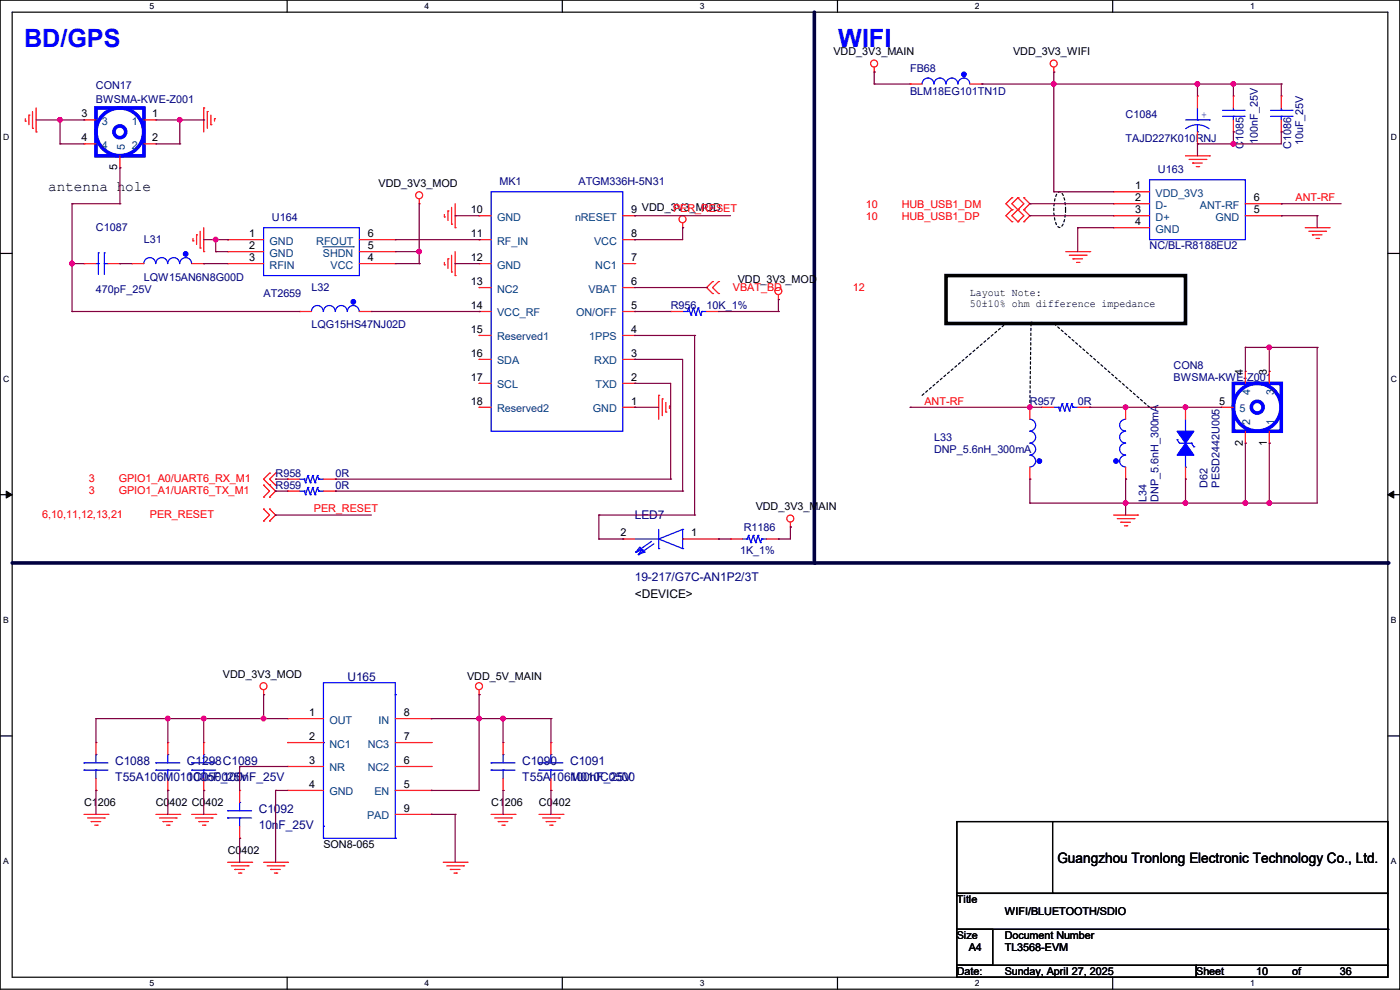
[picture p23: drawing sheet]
<svg xmlns="http://www.w3.org/2000/svg" width="297mm" height="210mm" viewBox="0 0 297 210" stroke-linecap="round" stroke-linejoin="round" font-family="sans-serif">
<defs><g id="words">
<g font-size="5.3" fill="#00f">
<text x="5.1" y="10">BD/GPS</text>
<text x="177.8" y="10">WIFI</text>
</g>
<g font-size="3">
<text x="10.2" y="40.6">antenna hole</text>
<text x="224.3" y="183.1">Guangzhou Tronlong Electronic Technology Co., Ltd.</text>
</g>
<g font-size="2.5" fill="#000080">
<text x="134.7" y="110">LED7</text>
<text x="134.7" y="123.2">19-217/G7C-AN1P2/3T</text>
<text x="73.7" y="144.6">U165</text>
<text x="24.4" y="162.3">C1088</text>
<text x="24.4" y="165.7">T55A106M010C0500100nF_25V</text>
<text x="39.7" y="162.3">C1298C1089</text>
<text x="39.7" y="165.7">100nF_25V</text>
<text x="110.8" y="162.3">C1090</text>
<text x="110.8" y="165.7">T55A106M010C0500</text>
<text x="120.9" y="162.3">C1091</text>
<text x="120.9" y="165.7">100nF_25V</text>
<text x="54.9" y="172.5">C1092</text>
<text x="54.9" y="175.8">10nF_25V</text>
</g>
<text font-size="2.5" x="134.7" y="126.8">&lt;DEVICE&gt;</text>
<g font-size="2.3">
<text x="176.8" y="11.8">VDD_3V3_MAIN</text>
<text x="214.9" y="11.8">VDD_3V3_WIFI</text>
<text x="17.3" y="24.9">3</text>
<text x="17.3" y="30">4</text>
<text x="32.3" y="24.9">1</text>
<text x="32.3" y="30">2</text>
<text x="24.9" y="36.1" transform="rotate(-90 24.9 36.1)">5</text>
<text x="80.3" y="39.7">VDD_3V3_MOD</text>
<text x="240.8" y="40.1">1</text>
<text x="99.9" y="45.2">10</text>
<text x="133.9" y="45.2">9 VDD_3V3_MOD</text>
<text x="240.8" y="42.7">2</text>
<text x="240.8" y="45.2">3</text>
<text x="240.8" y="47.8">4</text>
<text x="266" y="45.2">5</text>
<text x="266" y="42.7">6</text>
<text x="52.9" y="50.3">1</text>
<text x="52.9" y="52.8">2</text>
<text x="78" y="52.8">5</text>
<text x="78" y="50.3">6</text>
<text x="99.9" y="50.3">11</text>
<text x="133.9" y="50.3">8</text>
<text x="52.9" y="55.4">3</text>
<text x="78" y="55.4">4</text>
<text x="99.9" y="55.4">12</text>
<text x="133.9" y="55.4">7</text>
<text x="99.9" y="60.5">13</text>
<text x="99.9" y="65.5">14</text>
<text x="133.9" y="65.5">5</text>
<text x="133.9" y="60.5">6</text>
<text x="156.5" y="60">VDD_3V3_MOD</text>
<text x="205.8" y="62.9">Layout Note:</text>
<text x="205.8" y="65.2">50±10% ohm difference impedance</text>
<text x="99.9" y="70.6">15</text>
<text x="133.9" y="70.6">4</text>
<text x="99.9" y="75.7">16</text>
<text x="133.9" y="75.7">3</text>
<text x="99.9" y="80.8">17</text>
<text x="133.9" y="80.8">2</text>
<text x="263.7" y="79.5" transform="rotate(-90 263.7 79.5)">4</text>
<text x="268.7" y="79.5" transform="rotate(-90 268.7 79.5)">3</text>
<text x="99.9" y="85.9">18</text>
<text x="133.9" y="85.9">1</text>
<text x="258.6" y="85.9">5</text>
<text x="263.7" y="94.5" transform="rotate(-90 263.7 94.5)">2</text>
<text x="268.7" y="94.5" transform="rotate(-90 268.7 94.5)">1</text>
<text x="131.6" y="113.8">2</text>
<text x="146.6" y="113.8">1</text>
<text x="160.3" y="108.3">VDD_3V3_MAIN</text>
<text x="47.3" y="143.8">VDD_3V3_MOD</text>
<text x="99.1" y="144.4">VDD_5V_MAIN</text>
<text x="65.6" y="151.9">1</text>
<text x="85.6" y="151.9">8</text>
<text x="65.6" y="157">2</text>
<text x="85.6" y="157">7</text>
<text x="65.6" y="162.1">3</text>
<text x="65.6" y="167.1">4</text>
<text x="85.6" y="162.1">6</text>
<text x="85.6" y="167.1">5</text>
<text x="17.8" y="171">C1206</text>
<text x="33.1" y="171">C0402 C0402</text>
<text x="85.6" y="172.2">9</text>
<text x="104.2" y="171">C1206</text>
<text x="114.3" y="171">C0402</text>
<text x="68.6" y="179.9">SON8-065</text>
<text x="48.3" y="181.2">C0402</text>
<text x="203" y="191.6">Title</text>
<text x="213.2" y="194.1">WIFI/BLUETOOTH/SDIO</text>
<text x="203" y="199.2">Size</text>
<text x="205.5" y="201.8">A4</text>
<text x="213.1" y="199.2">Document Number</text>
<text x="213.2" y="201.8">TL3568-EVM</text>
<text x="203" y="206.8">Date:</text>
<text x="213.2" y="206.8">Sunday, April 27, 2025</text>
<text x="253.8" y="206.8">Sheet</text>
<text x="266.5" y="206.8">10</text>
<text x="274.1" y="206.8">of</text>
<text x="284.3" y="206.8">36</text>
</g>
<g font-size="2.3" fill="#000080">
<text x="193.1" y="15.3">FB68</text>
<text x="20.4" y="18.9">CON17</text>
<text x="20.4" y="21.9">BWSMA-KWE-Z001</text>
<text x="193.1" y="20.2">BLM18EG101TN1D</text>
<text x="238.8" y="25">C1084</text>
<text x="238.8" y="30.1">TAJD227K010RNJ</text>
<text x="263.8" y="31.5" transform="rotate(-90 263.8 31.5)">C1085</text>
<text x="266.8" y="30.5" transform="rotate(-90 266.8 30.5)">100nF_25V</text>
<text x="273.9" y="31.5" transform="rotate(-90 273.9 31.5)">C1086</text>
<text x="276.5" y="30.8" transform="rotate(-90 276.5 30.8)">10uF_25V</text>
<text x="106" y="39.2">MK1</text>
<text x="122.7" y="39.2">ATGM336H-5N31</text>
<text x="245.7" y="36.7">U163</text>
<text x="57.7" y="46.8">U164</text>
<text x="20.4" y="49.1">C1087</text>
<text x="30.5" y="51.6">L31</text>
<text x="243.9" y="52.9">NC/BL-R8188EU2</text>
<text x="30.5" y="59.5">LQW15AN6N8G00D</text>
<text x="20.4" y="62.1">470pF_25V</text>
<text x="55.9" y="63.1">AT2659</text>
<text x="66.1" y="61.8">L32</text>
<text x="142.3" y="65.6">R956</text>
<text x="149.9" y="65.6">10K_1%</text>
<text x="66.1" y="69.7">LQG15HS47NJ02D</text>
<text x="249" y="78.3">CON8</text>
<text x="249" y="80.9">BWSMA-KWE-Z001</text>
<text x="218.5" y="85.9">R957</text>
<text x="228.6" y="85.9">0R</text>
<text x="198.2" y="93.6">L33</text>
<text x="58.5" y="101.2">R958</text>
<text x="71.2" y="101.2">0R</text>
<text x="198.2" y="96.1">DNP_5.6nH_300mA</text>
<text x="58.5" y="103.7">R959</text>
<text x="71.2" y="103.7">0R</text>
<text x="243.2" y="106.5" transform="rotate(-90 243.2 106.5)">L34</text>
<text x="245.7" y="106.5" transform="rotate(-90 245.7 106.5)">DNP_5.6nH_300mA</text>
<text x="256.2" y="103.4" transform="rotate(-90 256.2 103.4)">D62</text>
<text x="258.7" y="103.4" transform="rotate(-90 258.7 103.4)">PESD2442U005</text>
<text x="157.8" y="112.6">R1186</text>
<text x="157" y="117.4">1K_1%</text>
</g>
<g font-size="2.3" fill="#004080">
<text x="21.6" y="26.5">3</text>
<text x="28" y="26.5">1</text>
<text x="21.6" y="31.6">4</text>
<text x="26.5" y="31.8" transform="rotate(-90 26.5 31.8)">5</text>
<text x="28" y="31.6">2</text>
<text x="245.2" y="41.7">VDD_3V3</text>
<text x="105.5" y="46.8">GND</text>
<text x="122" y="46.8">nRESET</text>
<text x="245.2" y="44.3">D-</text>
<text x="245.2" y="46.8">D+</text>
<text x="254.6" y="44.3">ANT-RF</text>
<text x="257.9" y="46.8">GND</text>
<text x="57.2" y="51.9">GND</text>
<text x="67.1" y="51.9">RFOUT</text>
<text x="105.5" y="51.9">RF_IN</text>
<text x="126" y="51.9">VCC</text>
<text x="245.2" y="49.4">GND</text>
<text x="57.2" y="54.4">GND</text>
<text x="57.2" y="57">RFIN</text>
<text x="68.5" y="54.4">SHDN</text>
<text x="70.1" y="57">VCC</text>
<text x="105.5" y="57">GND</text>
<text x="126.3" y="57">NC1</text>
<text x="105.5" y="62.1">NC2</text>
<text x="124.9" y="62.1">VBAT</text>
<text x="105.5" y="67.1">VCC_RF</text>
<text x="122.2" y="67.1">ON/OFF</text>
<text x="105.5" y="72.2">Reserved1</text>
<text x="105.5" y="77.3">SDA</text>
<text x="125" y="72.2">1PPS</text>
<text x="126.1" y="77.3">RXD</text>
<text x="105.5" y="82.4">SCL</text>
<text x="126.3" y="82.4">TXD</text>
<text x="265.3" y="83.9" transform="rotate(-90 265.3 83.9)">4</text>
<text x="270.3" y="83.9" transform="rotate(-90 270.3 83.9)">3</text>
<text x="105.5" y="87.5">Reserved2</text>
<text x="125.8" y="87.5">GND</text>
<text x="262.9" y="87.5">5</text>
<text x="265.3" y="90.2" transform="rotate(-90 265.3 90.2)">2</text>
<text x="270.3" y="90.2" transform="rotate(-90 270.3 90.2)">1</text>
<text x="69.9" y="153.5">OUT</text>
<text x="80.3" y="153.5">IN</text>
<text x="69.9" y="158.6">NC1</text>
<text x="78" y="158.6">NC3</text>
<text x="69.9" y="163.7">NR</text>
<text x="78" y="163.7">NC2</text>
<text x="69.9" y="168.7">GND</text>
<text x="77.9" y="173.8">PAD</text>
<text x="79.4" y="168.7">EN</text>
</g>
<text font-size="2.3" fill="#00f" x="254.8" y="25">+</text>
<g font-size="2.3" fill="#f00">
<text x="142.8" y="45">PER_RESET</text>
<text x="183.7" y="44">10</text>
<text x="183.7" y="46.6">10</text>
<text x="191.3" y="44">HUB_USB1_DM</text>
<text x="191.3" y="46.6">HUB_USB1_DP</text>
<text x="274.9" y="42.7">ANT-RF</text>
<text x="155.5" y="61.8">VBAT_BD</text>
<text x="180.9" y="61.8">12</text>
<text x="196.1" y="85.9">ANT-RF</text>
<text x="18.8" y="102.2">3</text>
<text x="18.8" y="104.7">3</text>
<text x="25.2" y="104.7">GPIO1_A1/UART6_TX_M1</text>
<text x="25.2" y="102.2">GPIO1_A0/UART6_RX_M1</text>
<text x="8.9" y="109.8">6,10,11,12,13,21</text>
<text x="31.8" y="109.8">PER_RESET</text>
<text x="66.6" y="108.5">PER_RESET</text>
</g>
<g font-size="1.8">
<text x="31.7" y="1.9">5</text>
<text x="90.1" y="1.9">4</text>
<text x="148.5" y="1.9">3</text>
<text x="206.8" y="1.9">2</text>
<text x="265.2" y="1.9">1</text>
<text x=".7" y="29.8">D</text>
<text x="295.1" y="29.8">D</text>
<text x=".7" y="80.9">C</text>
<text x="295.1" y="80.9">C</text>
<text x=".7" y="132.1">B</text>
<text x="295.1" y="132.1">B</text>
<text x=".7" y="183.3">A</text>
<text x="295.1" y="183.3">A</text>
<text x="31.7" y="209.2">5</text>
<text x="90.1" y="209.2">4</text>
<text x="148.5" y="209.2">3</text>
<text x="206.8" y="209.2">2</text>
<text x="265.2" y="209.2">1</text>
</g>
</g></defs>
<path d="M0 0h297v209.8h-297zM2.6 2.6h291.8v204.7h-291.8z" fill="none" stroke="#000" stroke-width=".25"/>
<g fill="#fff">
<path d="M31.8 .3h.9v2h-.9z"/>
<path d="M31.8 207.6h.9v2h-.9z"/>
</g>
<path d="M60.9 0v2.6M60.9 207.3v2.5" fill="none" stroke="#000" stroke-width=".25"/>
<g fill="#fff">
<path d="M90.1 .3h1v2h-1z"/>
<path d="M90.1 207.6h1v2h-1z"/>
</g>
<path d="M119.3 0v2.6M119.3 207.3v2.5" fill="none" stroke="#000" stroke-width=".25"/>
<g fill="#fff">
<path d="M148.5 .3h.9v2h-.9z"/>
<path d="M148.5 207.6h.9v2h-.9z"/>
</g>
<path d="M177.7 0v2.6M177.7 207.3v2.5" fill="none" stroke="#000" stroke-width=".25"/>
<g fill="#fff">
<path d="M206.8 .3h1v2h-1z"/>
<path d="M206.8 207.6h1v2h-1z"/>
</g>
<path d="M236.1 0v2.6M236.1 207.3v2.5" fill="none" stroke="#000" stroke-width=".25"/>
<g fill="#fff">
<path d="M265.2 .3h1v2h-1z"/>
<path d="M265.2 207.6h1v2h-1z"/>
<path d="M.7 28.2h1.2v1.9h-1.2z"/>
<path d="M295.1 28.2h1.2v1.9h-1.2z"/>
<path d="M.7 79.3h1.2v2h-1.2z"/>
<path d="M295.1 79.3h1.2v2h-1.2z"/>
</g>
<path d="M0 53.8h2.6M294.4 53.8h2.6" fill="none" stroke="#000" stroke-width=".25"/>
<g fill="#fff">
<path d="M.7 130.5h1.2v2h-1.2z"/>
<path d="M295.1 130.5h1.1v2h-1.1z"/>
</g>
<path d="M0 104.9h2.6M294.4 104.9h2.6" fill="none" stroke="#000" stroke-width=".25"/>
<path d="M1.3 104.2l1.3 .7-1.3 .8zM294.4 104.9l1.3-.7v1.5z" fill="#000" stroke="#000" stroke-width=".21"/>
<g fill="#fff">
<path d="M.7 181.7h1.2v2h-1.2z"/>
<path d="M295.1 181.7h1.1v2h-1.1z"/>
</g>
<path d="M0 156.1h2.6M294.4 156.1h2.6" fill="none" stroke="#000" stroke-width=".25"/>
<path d="M213.4 68.6h.1M218.7 68.4h.1M223.6 68.6h.1M195.6 83.9l17.8-15.3M218.5 86.4l.2-18M243.9 86.4l-20.3-17.8" fill="none" stroke="#000" stroke-width=".25" stroke-dasharray=".5 .5"/>
<path d="M200.7 58.5h50.8v10.1h-50.8z" fill="none" stroke="#000" stroke-width=".76"/>
<path d="M224.5 40.8l.3-.1a1.6 1.6 0 0 1 1 1.4 8.9 8.9 0 0 1-.4 5.8l-.6 .4a1.6 1.6 0 0 1-1-1.5 8.9 8.9 0 0 1 .5-5.7z" fill="none" stroke="#000" stroke-width=".25" stroke-dasharray=".5"/>
<path d="M172.8 2.6v116.8" fill="none" stroke="#000040" stroke-width=".76"/>
<circle cx="172.8" cy="119.4" r=".38" fill="#000040"/>
<path d="M2.6 119.4h291.8" fill="none" stroke="#000040" stroke-width=".76"/>
<circle cx="294.4" cy="119.4" r=".38" fill="#000040"/>
<g fill="none" stroke="#f00" stroke-width=".25">
<path d="M185.5 15.3h.1M185.5 14.3v1M193.1 17.8h.1M193.1 17.8h2.5M205.8 17.8h2.5M208.3 17.8h.1M223.6 15.3h.1M223.6 14.3v1M5.4 25.7h.1M5.4 25.2v.5M6.1 24.4h.1M6.1 24.4v2.1"/>
<path d="M6.9 27.2h.1M6.9 23.7v3.5M7.7 28h.1M7.7 22.9v5.1M17.8 25.4h.1M17.8 30.5h.1M17.8 25.4h2.6M17.8 30.5h2.6M25.4 35.6h.1M25.4 33.1v2.5M30.5 25.4h2.6M30.5 30.5h2.6"/>
<path d="M33.1 25.4h.1M33.1 30.5h.1M43.2 22.9h.1M43.2 22.9v5.1M44 23.7h.1M44 23.7v3.5M44.7 26.5h.1M44.7 24.4v2.1M45.5 25.2h.1M45.5 25.2v.5M251.5 33.1h5.1M252.3 33.8h3.5"/>
<path d="M253 34.6h.1M253 34.6h2.1M253.8 35.3h.5M254 20.4h.1M254 30.5h.1M254 20.4v2.5M254 28v2.5M254.3 35.3h.1M255.8 33.8h.1M256.6 33.1h.1M261.7 20.4h.1M261.7 28h.1"/>
<path d="M261.7 20.4v2.5M261.7 25.4v2.6M271.8 20.4h.1M271.8 28h.1M271.8 20.4v2.5M271.8 25.4v2.6M17.8 55.9h.1M17.8 55.9h2.6M22.9 55.9h2.5M25.4 55.9h.1M28 55.9h.1M28 55.9h2.5"/>
<path d="M40.7 55.9h2.5M40.9 51.1h.1M40.9 50.6v.5M41.7 49.8h.1M41.7 49.8v2.1M42.5 52.6h.1M42.5 49.1v3.5M43.2 53.4h.1M43.2 55.9h.1M43.2 48.3v5.1M48.3 50.8h.1M48.3 53.4h.1"/>
<path d="M48.3 55.9h.1M48.3 53.4h7.6M48.3 50.8h7.6M48.3 55.9h7.6M76.2 53.4h7.7M76.2 50.8h7.7M76.2 55.9h7.7M83.9 55.9h.1M83.9 53.4h.1M83.9 50.8h.1M88.9 43.2h.1M88.9 42.2v1"/>
<path d="M94.3 46h.1M94.3 56.2h.1M94.3 45.5v.5M94.3 55.7v.5M95 44.7h.1M95 54.9h.1M95 44.7v2.1M95 54.9v2M95.8 47.5h.1M95.8 57.7h.1M95.8 44v3.5M95.8 54.1v3.6"/>
<path d="M96.6 48.3h.1M96.6 58.5h.1M96.6 43.2v5.1M96.6 53.4v5.1M101.6 45.8h.1M101.6 50.8h.1M101.6 55.9h.1M101.6 50.8h2.6M101.6 55.9h2.6M101.6 45.8h2.6M132.1 50.8h2.6M132.1 55.9h2.6"/>
<path d="M132.1 45.8h2.6M134.7 55.9h.1M134.7 50.8h.1M134.7 45.8h.1M144.8 48.3h.1M144.8 47.3v1M151.2 59.7h.1M151.2 59.7l-1.3 1.3 1.3 1.3M152.4 59.7h.1M152.4 59.7l-1.2 1.3 1.2 1.3M214.7 42h.1M214.7 44.5h.1"/>
<path d="M214.7 47h.1M214.7 42l-1.3 1.2 1.3 1.3M214.7 44.5l-1.3 1.3 1.3 1.2M215.9 44.5h.1M215.9 42h.1M215.9 47h.1M215.9 42l1.3 1.2-2.5 2.6 1.2 1.2M215.9 42l-1.2 1.2 2.5 2.6-1.3 1.2M217.2 42h.1M217.2 44.5h.1M217.2 47h.1M217.2 42l1.3 1.2-1.3 1.3"/>
<path d="M217.2 44.5l1.3 1.3-1.3 1.2M226.1 53.4h5.1M226.9 54.1h3.5M227.6 54.9h.1M227.6 54.9h2.1M228.4 55.7h.5M228.9 55.7h.1M230.4 54.1h.1M231.2 53.4h.1M236.3 40.7h.1M236.3 43.2h.1M236.3 45.8h.1"/>
<path d="M236.3 48.3h.1M236.3 48.3h7.6M236.3 45.8h7.6M236.3 40.7h7.6M236.3 43.2h7.6M264.2 45.8h7.6M264.2 43.2h7.6M271.8 45.8h.1M271.8 43.2h.1M276.9 48.3h5.1M277.7 49.1h3.5M278.4 49.8h.1"/>
<path d="M278.4 49.8h2.1M279.2 50.6h.5M279.7 50.6h.1M281.2 49.1h.1M282 48.3h.1M63.5 66.1h.1M63.5 66.1h2.6M76.2 66.1h2.6M78.8 66.1h.1M101.6 61h.1M101.6 66.1h.1M101.6 71.2h.1"/>
<path d="M101.6 76.2h.1M101.6 66.1h2.6M101.6 76.2h2.6M101.6 71.2h2.6M101.6 61h2.6M132.1 66.1h2.6M132.1 76.2h2.6M132.1 71.2h2.6M132.1 61h2.6M134.7 76.2h.1M134.7 71.2h.1M134.7 66.1h.1"/>
<path d="M134.7 61h.1M142.3 66.1h.1M142.3 66.1h2.5M149.9 66.1h2.5M151.2 62.3h.1M152.4 62.3h.1M152.4 66.1h.1M165.1 63.5h.1M165.1 62.5v1M264.2 78.8h.1M264.2 78.8v2.5M269.3 78.8h.1"/>
<path d="M269.3 78.8v2.5M101.6 81.3h.1M101.6 86.4h.1M101.6 86.4h2.6M101.6 81.3h2.6M132.1 86.4h2.6M132.1 81.3h2.6M134.7 86.4h.1M134.7 81.3h.1M139.7 83.9h.1M139.7 83.9v5M140.5 84.6h.1"/>
<path d="M140.5 84.6v3.6M141.3 87.4h.1M141.3 85.4v2M142 86.1h.1M142 86.1v.6M218.5 86.4h.1M218.5 86.4v2.5M218.5 99.1v2.5M221 86.4h.1M221 86.4h2.6M228.6 86.4h2.6M231.2 86.4h.1"/>
<path d="M238.8 86.4h.1M238.8 86.4v2.5M238.8 99.1v2.5M251.5 86.4h.1M251.5 86.4v2.5M251.5 99.1v2.5M259.1 86.4h.1M259.1 86.4h2.6M264.2 94h.1M264.2 91.5v2.5M269.3 94h.1M269.3 91.5v2.5"/>
<path d="M55.9 108h.1M55.9 110.5h.1M55.9 105.5h.1M55.9 102.9h.1M55.9 108l1.3 1.3-1.3 1.2M55.9 102.9l1.3 1.3-1.3 1.3M57.2 110.5h.1M57.2 108h.1M57.2 102.9h.1M57.2 105.5h.1M57.2 100.4h.1M57.2 108l1.3 1.3-1.3 1.2"/>
<path d="M57.2 100.4l-1.3 1.2 2.6 2.6-1.3 1.3M58.5 102.9h.1M58.5 100.4h.1M58.5 100.4l-1.3 1.2 1.3 1.3M61 104.2h.1M61 101.6h.1M61 104.2h2.5M61 101.6h2.5M68.6 104.2h2.6M68.6 101.6h2.6M71.2 104.2h.1M71.2 101.6h.1"/>
<path d="M132.1 114.3h.1M132.1 114.3h2.6M144.8 114.3h7.6M152.4 114.3h.1M155 114.3h.1M155 114.3h2.5M162.6 114.3h2.5M165.1 114.3h.1M167.7 111.8h.1M167.7 110.8v1M218.5 101.6h.1M236.3 109.3h5"/>
<path d="M237 110h3.6M237.8 110.8h.1M237.8 110.8h2M238.5 111.5h.6M238.8 101.6h.1M239.1 111.5h.1M240.6 110h.1M241.3 109.3h.1M251.5 101.6h.1M20.4 157.5h.1M20.4 157.5v2.6M35.6 157.5h.1"/>
<path d="M35.6 157.5v2.6M43.2 157.5h.1M43.2 157.5v2.6M55.9 147.4h.1M55.9 146.3v1.1M61 157.5h.1M61 152.4h.1M61 157.5h7.6M61 152.4h7.6M83.9 157.5h7.6M83.9 152.4h7.6M91.5 157.5h.1"/>
<path d="M91.5 152.4h.1M101.6 147.4h.1M101.6 146.3v1.1M106.7 157.5h.1M106.7 157.5v2.6M116.9 157.5h.1M116.9 157.5v2.6M17.8 172.8h5.1M18.6 173.5h3.5M19.3 174.3h.1M19.3 174.3h2.1M20.1 175h.5"/>
<path d="M20.4 167.7h.1M20.4 165.1v2.6M20.6 175h.1M22.1 173.5h.1M22.9 172.8h.1M33.1 172.8h5M33.8 173.5h3.6M34.6 174.3h.1M34.6 174.3h2M35.3 175h.6M35.6 167.7h.1M35.6 165.1v2.6"/>
<path d="M35.9 175h.1M37.4 173.5h.1M38.1 172.8h.1M40.7 172.8h5.1M41.4 173.5h3.6M42.2 174.3h.1M42.2 174.3h2M43 175h.5M43.2 167.7h.1M43.2 165.1v2.6M43.5 175h.1M45 173.5h.1"/>
<path d="M45.8 172.8h.1M50.8 177.8h.1M50.8 167.7h.1M50.8 167.7v2.5M50.8 175.3v2.5M61 162.6h.1M61 167.7h.1M61 162.6h7.6M61 167.7h7.6M83.9 172.8h7.6M83.9 162.6h7.6M83.9 167.7h7.6"/>
<path d="M91.5 162.6h.1M91.5 167.7h.1M91.5 172.8h.1M104.2 172.8h5.1M104.9 173.5h3.6M105.7 174.3h.1M105.7 174.3h2M106.5 175h.5M106.7 167.7h.1M106.7 165.1v2.6M107 175h.1M108.5 173.5h.1"/>
<path d="M109.3 172.8h.1M114.3 172.8h5.1M115.1 173.5h3.6M115.9 174.3h.1M115.9 174.3h2M116.6 175h.5M116.9 167.7h.1M116.9 165.1v2.6M117.1 175h.1M118.7 173.5h.1M119.4 172.8h.1M48.3 182.9h5.1"/>
<path d="M49.1 183.7h3.5M49.8 184.4h.1M49.8 184.4h2.1M50.6 185.2h.5M51.1 185.2h.1M52.6 183.7h.1M53.4 182.9h.1M55.9 182.9h5.1M56.7 183.7h3.5M57.4 184.4h.1M57.4 184.4h2.1M58.2 185.2h.5"/>
<path d="M58.7 185.2h.1M60.2 183.7h.1M61 182.9h.1M94 182.9h5.1M94.8 183.7h3.5M95.5 184.4h.1M95.5 184.4h2.1M96.3 185.2h.5M96.8 185.2h.1M98.3 183.7h.1M99.1 182.9h.1"/>
<circle cx="185.4" cy="13.5" r=".74"/>
<circle cx="223.5" cy="13.5" r=".74"/>
<circle cx="88.9" cy="41.4" r=".74"/>
<circle cx="144.8" cy="46.5" r=".74"/>
<circle cx="165.1" cy="61.7" r=".74"/>
<circle cx="167.7" cy="110" r=".74"/>
<circle cx="55.9" cy="145.6" r=".74"/>
<circle cx="101.6" cy="145.6" r=".74"/>
</g>
<path d="M203 174.3h91.4v15.2h-91.4zM223.3 174.3v15.2M203 189.5h91.4v7.6h-91.4zM203 197.1h7.6v7.7h-7.6zM223.3 189.5h.1M294.4 197.1h.1M294.4 197.1v7.7M203 204.8h50.8v2.5h-50.8zM253.8 204.8h40.6v2.5h-40.6z" fill="none" stroke="#000" stroke-width=".25"/>
<g fill="none" stroke="#00f" stroke-width=".76">
<path d="M20.4 22.9h10.1v10.2h-10.1zM261.7 81.3h10.1v10.2h-10.1z"/>
<circle cx="25.4" cy="28" r="5.1"/>
<circle cx="25.4" cy="28" r="1.25"/>
<circle cx="266.7" cy="86.4" r="5.1"/>
<circle cx="266.7" cy="86.4" r="1.25"/>
</g>
<g fill="none" stroke="#00f" stroke-width=".25">
<path d="M195.6 17.8a1.25 1.25 0 0 1 1.3-1.2 1.25 1.25 0 0 1 1.2 1.2M198.2 17.8a1.25 1.25 0 0 1 1.2-1.2 1.25 1.25 0 0 1 1.3 1.2M200.7 17.8a1.25 1.25 0 0 1 1.3-1.2 1.25 1.25 0 0 1 1.2 1.2M203.2 17.8a1.25 1.25 0 0 1 1.3-1.2 1.25 1.25 0 0 1 1.2 1.2M243.9 38.1h20.3v12.7h-20.3zM251.5 25.4h5.1M254 28h.1M254 25.4h.1M254 26.5l1.6 .3 .9 .5M254 26.5l-1 .1-1.4 .7M254 22.9v2.5M254 26.5v1.5"/>
<path d="M256.6 25.4h.1M259.4 24.7h4.5M259.4 23.4h4.5M261.7 23.4h.1M261.7 24.7h.1M261.7 22.9v.5M261.7 24.7v.7M263.9 24.7h.1M263.9 23.4h.1M269.5 24.7h4.6M269.5 23.4h4.6M271.8 23.4h.1"/>
<path d="M271.8 24.7h.1M271.8 22.9v.5M271.8 24.7v.7M274.1 24.7h.1M274.1 23.4h.1M20.4 55.9h.5M20.9 55.9h.1M20.9 53.6h.1M20.9 53.6v4.6M22.1 53.6h.1M22.1 55.9h.1M22.1 55.9h.8"/>
<path d="M22.1 53.6v4.6M30.5 55.9a1.27 1.27 0 0 1 1.3-1.2 1.27 1.27 0 0 1 1.3 1.2 1.25 1.25 0 0 1 1.2-1.2 1.25 1.25 0 0 1 1.3 1.2M35.6 55.9a1.25 1.25 0 0 1 1.3-1.2 1.25 1.25 0 0 1 1.2 1.2M38.1 55.9a1.25 1.25 0 0 1 1.3-1.2 1.25 1.25 0 0 1 1.2 1.2M55.9 48.3h20.3v10.2h-20.3zM104.2 40.7h27.9v50.8h-27.9zM66.1 66.1a1.25 1.25 0 0 1 1.2-1.3 1.25 1.25 0 0 1 1.3 1.3M68.6 66.1a1.25 1.25 0 0 1 1.3-1.3 1.25 1.25 0 0 1 1.2 1.3M71.2 66.1a1.25 1.25 0 0 1 1.2-1.3 1.25 1.25 0 0 1 1.3 1.3M73.7 66.1a1.25 1.25 0 0 1 1.3-1.3 1.25 1.25 0 0 1 1.2 1.3M144.8 66.1h1M145.8 66.1h.1"/>
<path d="M146.1 65.3h.1M146.1 65.3l.5 1.5M146.1 65.3l-.3 .8M146.6 66.8h.1M147.1 65.3h.1M147.1 65.3l.5 1.5M147.1 65.3l-.5 1.5M147.6 66.8h.1M148.1 65.3h.1M148.1 65.3l.5 1.5M148.1 65.3l-.5 1.5M148.6 66.8h.1"/>
<path d="M148.9 66.1h.1M148.9 66.1l-.3 .7M148.9 66.1h1M218.5 96.6a1.25 1.25 0 0 1 1.2 1.2 1.25 1.25 0 0 1-1.2 1.3M218.5 94a1.25 1.25 0 0 1 1.2 1.3 1.25 1.25 0 0 1-1.2 1.2M218.5 91.5a1.25 1.25 0 0 1 1.2 1.2 1.25 1.25 0 0 1-1.2 1.3M218.5 88.9a1.25 1.25 0 0 1 1.2 1.3 1.25 1.25 0 0 1-1.2 1.2M223.6 86.4h1M224.6 86.4h.1M224.6 86.4l.2 .8M224.8 87.2h.1M225.3 85.6h.1"/>
<path d="M225.3 85.6l.5 1.6M225.3 85.6l-.5 1.6M225.8 87.2h.1M226.4 85.6h.1M226.4 85.6l.5 1.6M226.4 85.6l-.6 1.6M226.9 87.2h.1M227.4 85.6h.1M227.4 85.6l.2 .8M227.4 85.6l-.5 1.6M227.6 86.4h.1M227.6 86.4h1"/>
<path d="M238.8 96.6a1.25 1.25 0 0 0-1.3 1.2 1.25 1.25 0 0 0 1.3 1.3M238.8 94a1.25 1.25 0 0 0-1.3 1.3 1.25 1.25 0 0 0 1.3 1.2M238.8 91.5a1.25 1.25 0 0 0-1.3 1.2 1.25 1.25 0 0 0 1.3 1.3M238.8 88.9a1.25 1.25 0 0 0-1.3 1.3 1.25 1.25 0 0 0 1.3 1.2M249.7 93.3h.1M249.7 93.3l.5 .7h2.6M251.5 91.5h.1M251.5 99.1h.1M251.5 88.9v2.6M251.5 96.6v2.5M252.8 94h.1M252.8 94l.5 .8"/>
<path d="M253.3 94.8h.1M63.5 104.2h1.1M63.5 101.6h1.1M64.6 104.2h.1M64.6 101.6h.1M64.6 104.2l.2 .7M64.6 101.6l.2 .8M64.8 104.9h.1M64.8 102.4h.1M65.3 103.4h.1M65.3 100.9h.1M65.3 103.4l.5 1.5"/>
<path d="M65.3 103.4l-.5 1.5M65.3 100.9l.5 1.5M65.3 100.9l-.5 1.5M65.8 104.9h.1M65.8 102.4h.1M66.3 103.4h.1M66.3 100.9h.1M66.3 103.4l.5 1.5M66.3 103.4l-.5 1.5M66.3 100.9l.5 1.5M66.3 100.9l-.5 1.5M66.8 104.9h.1"/>
<path d="M66.8 102.4h.1M67.4 103.4h.1M67.4 100.9h.1M67.4 103.4l.2 .8M67.4 103.4l-.6 1.5M67.4 100.9l.2 .7M67.4 100.9l-.6 1.5M67.6 104.2h.1M67.6 101.6h.1M67.6 104.2h1M67.6 101.6h1M134.7 114.3h5"/>
<path d="M134.9 117.1h.1M135.4 117.6h.1M135.7 116.1h.1M135.7 116.1l1 1M135.7 116.1l-.8 1M136.2 116.6h.1M136.2 116.6l-.8 1M136.2 116.6l-1.3 .5M136.7 117.1h.1M136.7 117.1l-1.3 .5M138.2 114.9l-3.3 2.2M138.7 115.4l-3.3 2.2"/>
<path d="M139.7 114.3h.1M139.7 116.4h.1M139.7 114.3l5.1 2.1M139.7 112.3v4.1M144.8 114.3h.1M144.8 112.3h.1M144.8 116.4h.1M144.8 112.3l-5.1 2M144.8 112.3v4.1M157.5 114.3h1M158.5 114.3h.1M158.8 113.6h.1"/>
<path d="M158.8 113.6l.5 1.5M158.8 113.6l-.3 .7M159.3 115.1h.1M159.8 113.6h.1M159.8 113.6l.5 1.5M159.8 113.6l-.5 1.5M160.3 115.1h.1M160.8 113.6h.1M160.8 113.6l.5 1.5M160.8 113.6l-.5 1.5M161.3 115.1h.1M161.6 114.3h.1"/>
<path d="M161.6 114.3h1M161.6 114.3l-.3 .8M68.6 144.8h15.3v33h-15.3zM68.6 157.5h.1M83.9 147.4h.1M17.8 161.8h.1M17.8 163.4h.1M17.8 161.8h5.1M17.8 163.4h5.1M20.4 160.1h.1M20.4 163.4h.1M20.4 160.1v1.7"/>
<path d="M20.4 163.4v1.7M33.1 161.8h.1M33.1 163.4h.1M33.1 161.8h5M33.1 163.4h5M35.6 160.1h.1M35.6 163.4h.1M35.6 160.1v1.7M35.6 163.4v1.7M40.7 161.8h.1M40.7 163.4h.1M40.7 161.8h5.1"/>
<path d="M40.7 163.4h5.1M43.2 160.1h.1M43.2 163.4h.1M43.2 160.1v1.7M43.2 163.4v1.7M48.3 172h.1M48.3 173.5h.1M48.3 172h5.1M48.3 173.5h5.1M50.8 170.2h.1M50.8 173.5h.1M50.8 170.2v1.8"/>
<path d="M50.8 173.5v1.8M68.6 177.8h.1M68.6 175.3h.1M83.9 167.7h.1M83.9 177.8h.1M104.2 161.8h.1M104.2 163.4h.1M104.2 161.8h5.1M104.2 163.4h5.1M106.7 160.1h.1M106.7 163.4h.1M106.7 160.1v1.7"/>
<path d="M106.7 163.4v1.7M114.3 161.8h.1M114.3 163.4h.1M114.3 161.8h5.1M114.3 163.4h5.1M116.9 160.1h.1M116.9 163.4h.1M116.9 160.1v1.7M116.9 163.4v1.7"/>
</g>
<path d="M68.5 52.4h6.5M75 52.4h.1" fill="none" stroke="#004080" stroke-width=".21"/>
<g fill="#00f" stroke="#00f" stroke-width=".25">
<path d="M249.7 91.5h3.6l-1.8 2.5z" fill-rule="evenodd"/>
<path d="M251.5 94l1.8 2.6h-3.6z" fill-rule="evenodd"/>
<circle cx="75" cy="64" r=".49"/>
<circle cx="236.7" cy="97.8" r=".49"/>
<circle cx="204.5" cy="15.8" r=".49"/>
<circle cx="39.4" cy="53.9" r=".49"/>
<circle cx="220.5" cy="97.8" r=".49"/>
</g>
<g fill="none" stroke="#800040" stroke-width=".25">
<path d="M185.5 15.3h.1M185.5 17.8h.1M185.5 17.8h7.6M185.5 15.3v2.5M208.3 17.8h.1M208.3 17.8h63.5M223.6 15.3h.1M223.6 17.8h.1M223.6 15.3v25.4M254 17.8h.1M254 17.8v2.6M261.7 17.8h.1"/>
<path d="M261.7 17.8v2.6M271.8 17.8h.1M271.8 17.8v2.6M7.7 25.4h10.1M12.7 25.4h.1M12.7 30.5h.1M12.7 30.5h5.1M12.7 25.4v5.1M17.8 25.4h.1M25.4 35.6h.1M25.4 35.6v7.6M33.1 30.5h5"/>
<path d="M33.1 25.4h10.1M38.1 25.4h.1M38.1 30.5h.1M38.1 25.4v5.1M43.2 25.4h.1M254 30.5h.1M254 30.5v2.6M261.7 28h.1M261.7 30.5h.1M261.7 28v2.5M271.8 28h.1M271.8 28v2.5h-17.8"/>
<path d="M15.3 55.9h.1M15.3 43.2h.1M15.3 43.2h10.1M15.3 55.9h2.5M15.3 43.2v22.9M25.4 55.9h.1M25.4 43.2h.1M25.4 55.9h2.6M43.2 55.9h.1M43.2 55.9h5.1M43.2 50.8h5.1M45.8 50.8h.1"/>
<path d="M45.8 53.4h.1M45.8 53.4h2.5M45.8 50.8v2.6M48.3 50.8h.1M83.9 55.9h5M83.9 50.8h17.7M83.9 53.4h5M88.9 53.4h.1M88.9 55.9h.1M88.9 43.2v12.7M96.6 45.8h.1M96.6 55.9h.1"/>
<path d="M96.6 45.8h5M96.6 55.9h5M101.6 50.8h.1M134.7 50.8h.1M134.7 45.8h.1M134.7 45.8h20.3M144.8 48.3h.1M144.8 48.3v2.5h-10.1M218.5 43.2h.1M218.5 45.8h.1M218.5 43.2h17.8M218.5 45.8h17.8"/>
<path d="M223.6 40.7h.1M223.6 40.7h12.7M228.6 48.3h.1M228.6 48.3h7.7M228.6 48.3v5.1M271.8 45.8h.1M271.8 43.2h.1M271.8 43.2h12.7M271.8 45.8h7.6M279.4 45.8h.1M279.4 45.8v2.5M15.3 66.1h.1"/>
<path d="M15.3 66.1h48.2M78.8 66.1h22.8M101.6 66.1h.1M134.7 76.2h.1M134.7 66.1h.1M134.7 76.2h10.1v28M134.7 66.1h7.6M134.7 61h15.2M134.7 71.2h12.7M147.4 71.2h.1M147.4 71.2v38.1M149.9 61h.1"/>
<path d="M152.4 66.1h12.7M165.1 66.1h.1M165.1 63.5h.1M165.1 63.5v2.6M264.2 73.7h.1M264.2 73.7h15.2M264.2 73.7v5.1M269.3 73.7h.1M269.3 73.7v5.1M279.4 73.7h.1M279.4 73.7v33h-60.9M134.7 86.4h.1"/>
<path d="M134.7 81.3h.1M134.7 86.4h5M134.7 81.3h7.6v20.3M193.1 86.4h.1M193.1 86.4h27.9M218.5 86.4h.1M231.2 86.4h.1M231.2 86.4h27.9M238.8 86.4h.1M251.5 86.4h.1M264.2 94h.1M264.2 94v12.7"/>
<path d="M269.3 94h.1M269.3 94v12.7M58.5 104.2h.1M58.5 101.6h.1M58.5 109.3h.1M58.5 104.2h2.5M58.5 101.6h2.5M58.5 109.3h20.3M71.2 104.2h.1M71.2 101.6h.1M71.2 104.2h73.6M71.2 101.6h71.1"/>
<path d="M127 109.3h.1M127 114.3h.1M127 109.3h20.4M127 114.3h5.1M127 109.3v5M132.1 114.3h.1M142.3 101.6h.1M144.8 104.2h.1M147.4 109.3h.1M152.4 114.3h.1M152.4 114.3h2.6M165.1 114.3h.1"/>
<path d="M167.7 111.8h.1M167.7 111.8v2.5h-2.6M218.5 101.6h.1M218.5 106.7h.1M218.5 101.6v5.1M238.8 101.6h.1M238.8 106.7h.1M238.8 101.6v7.7M251.5 101.6h.1M251.5 106.7h.1M251.5 101.6v5.1M269.3 106.7h.1"/>
<path d="M20.4 152.4h.1M20.4 152.4h40.6M20.4 152.4v5.1M35.6 152.4h.1M35.6 152.4v5.1M43.2 152.4h.1M43.2 152.4v5.1M55.9 147.4h.1M55.9 152.4h.1M55.9 147.4v5M91.5 152.4h.1M91.5 152.4h25.4"/>
<path d="M101.6 147.4h.1M101.6 152.4h.1M101.6 147.4v20.3h-10.1M106.7 152.4h.1M106.7 152.4v5.1M116.9 152.4h.1M116.9 152.4v5.1M20.4 167.7h.1M20.4 167.7v5.1M35.6 167.7h.1M35.6 167.7v5.1M43.2 167.7h.1"/>
<path d="M43.2 167.7v5.1M50.8 162.6h.1M50.8 177.8h.1M50.8 162.6v5.1M50.8 177.8v5.1M50.8 162.6h10.2M58.5 167.7h.1M58.5 167.7h2.5M58.5 167.7v15.2M91.5 167.7h.1M91.5 172.8h.1M91.5 172.8h5.1"/>
<path d="M96.6 172.8h.1M96.6 172.8v10.1M106.7 167.7h.1M106.7 167.7v5.1M116.9 167.7h.1M116.9 167.7v5.1"/>
</g>
<g fill="#f0f" stroke="#f0f" stroke-width=".25">
<circle cx="264.2" cy="106.7" r=".49"/>
<circle cx="251.5" cy="106.7" r=".49"/>
<circle cx="251.5" cy="86.4" r=".49"/>
<circle cx="238.8" cy="86.4" r=".49"/>
<circle cx="218.5" cy="86.4" r=".49"/>
<circle cx="269.3" cy="73.7" r=".49"/>
<circle cx="269.3" cy="106.7" r=".49"/>
<circle cx="238.8" cy="106.7" r=".49"/>
<circle cx="254" cy="17.8" r=".49"/>
<circle cx="223.5" cy="17.8" r=".49"/>
<circle cx="261.6" cy="17.8" r=".49"/>
<circle cx="261.6" cy="30.5" r=".49"/>
<circle cx="55.9" cy="152.4" r=".49"/>
<circle cx="101.6" cy="152.4" r=".49"/>
<circle cx="106.7" cy="152.4" r=".49"/>
<circle cx="88.9" cy="53.4" r=".49"/>
<circle cx="15.3" cy="55.9" r=".49"/>
<circle cx="45.7" cy="50.8" r=".49"/>
<circle cx="38.1" cy="25.4" r=".49"/>
<circle cx="12.7" cy="25.4" r=".49"/>
<circle cx="35.6" cy="152.4" r=".49"/>
<circle cx="43.2" cy="152.4" r=".49"/>
</g>
<use href="#words"/>
</svg>
